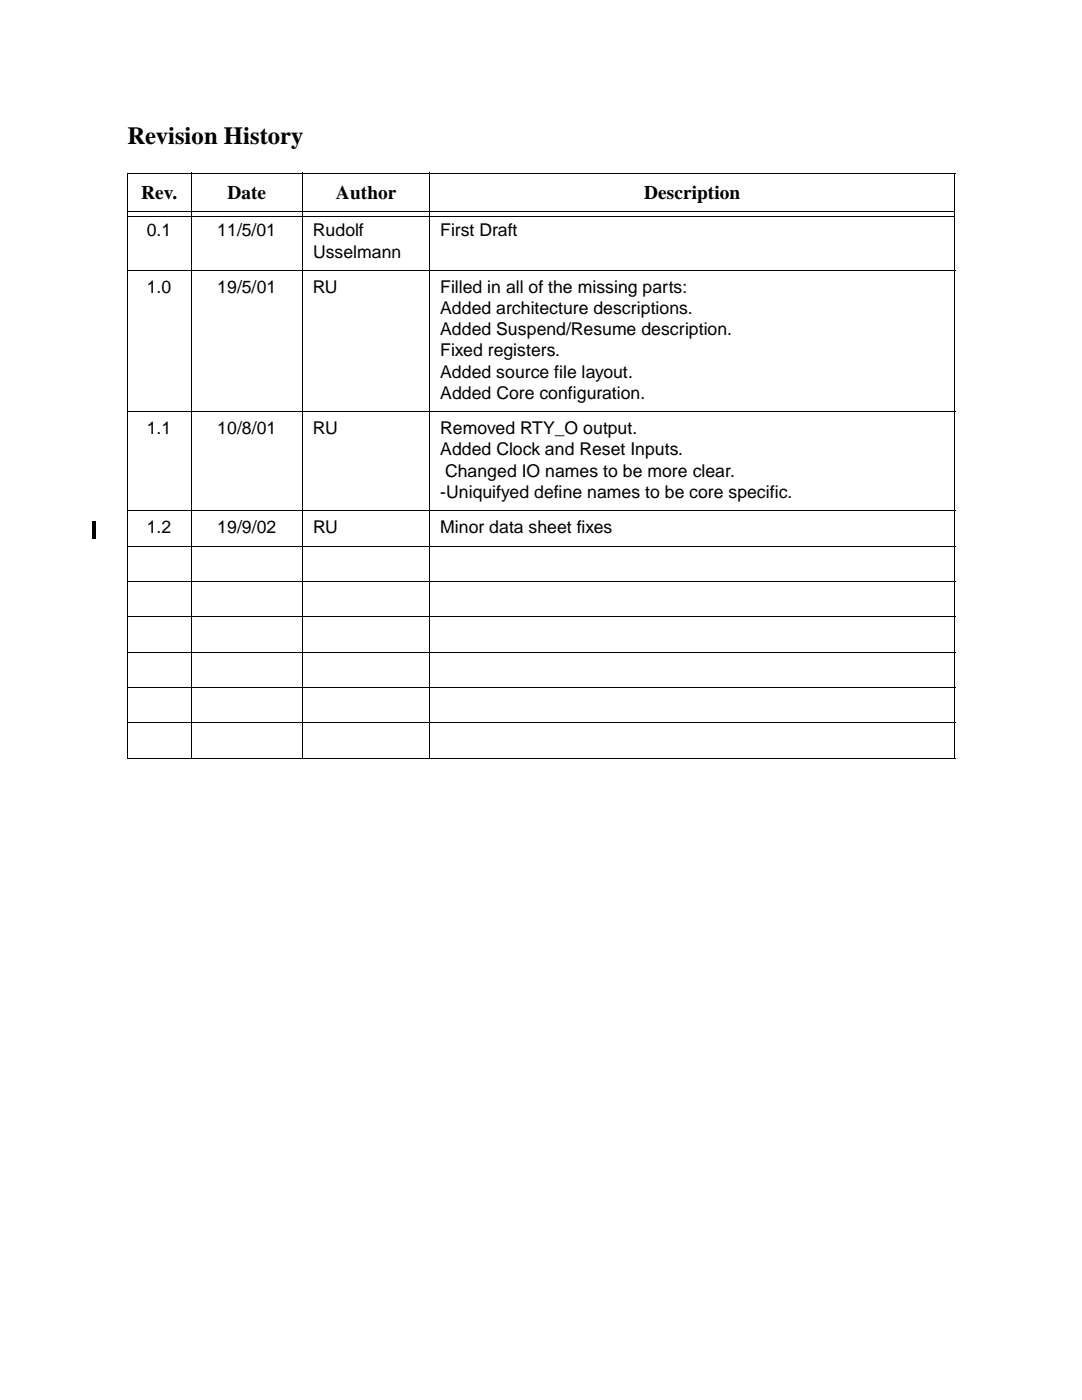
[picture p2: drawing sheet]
<svg xmlns="http://www.w3.org/2000/svg" width="216mm" height="279mm" viewBox="0 0 216 279" stroke-linecap="round" stroke-linejoin="round" font-family="sans-serif">
<defs><g id="words">
<text font-size="4.9" x="25.4" y="28.7">Revision History</text>
<g font-size="3.9">
<text x="28.2" y="39.6">Rev.</text>
<text x="45.4" y="39.6">Date</text>
<text x="67" y="39.6">Author</text>
<text x="128.5" y="39.6">Description</text>
</g>
<g font-size="3.5">
<text x="29.3" y="47.2">0.1</text>
<text x="43.4" y="47.2">11/5/01</text>
<text x="62.4" y="47.2">Rudolf</text>
<text x="87.9" y="47.2">First Draft</text>
<text x="62.5" y="51.4">Usselmann</text>
<text x="29.3" y="58.4">1.0</text>
<text x="43.4" y="58.4">19/5/01</text>
<text x="62.4" y="58.4">RU</text>
<text x="87.8" y="58.4">Filled in all of the missing parts:</text>
<text x="87.9" y="62.7">Added architecture descriptions.</text>
<text x="87.9" y="66.9">Added Suspend/Resume description.</text>
<text x="87.9" y="71.1">Fixed registers.</text>
<text x="87.9" y="75.4">Added source file layout.</text>
<text x="87.9" y="79.6">Added Core configuration.</text>
<text x="29.3" y="86.7">1.1</text>
<text x="43.4" y="86.7">10/8/01</text>
<text x="62.5" y="86.7">RU</text>
<text x="87.9" y="86.7">Removed RTY_O output.</text>
<text x="87.9" y="90.9">Added Clock and Reset Inputs.</text>
<text x="88.8" y="95.1">Changed IO names to be more clear.</text>
<text x="87.9" y="99.4">-Uniquifyed define names to be core specific.</text>
<text x="29.3" y="106.4">1.2</text>
<text x="43.4" y="106.4">19/9/02</text>
<text x="62.5" y="106.4">RU</text>
<text x="87.9" y="106.4">Minor data sheet fixes</text>
</g>
</g></defs>
<g fill="none" stroke="#000" stroke-width=".2">
<path d="M25.3 34.6h165.3M25.4 34.7v116.6M38.1 34.5v116.9M60.3 34.5v116.9M85.7 34.5v116.9M190.5 34.7v116.6M25.3 54h165.3M25.5 42.2h164.9M25.5 43.1h164.9M25.3 82.2h165.3M25.3 101.9h165.3M25.3 109h165.3"/>
<path d="M25.3 116.1h165.3M25.3 123.1h165.3M25.3 130.2h165.3M25.3 137.2h165.3M25.3 144.3h165.3M25.3 151.3h165.3"/>
</g>
<path d="M18.3 104.1h.8v3.5h-.8z" fill="#000"/>
<use href="#words"/>
</svg>
